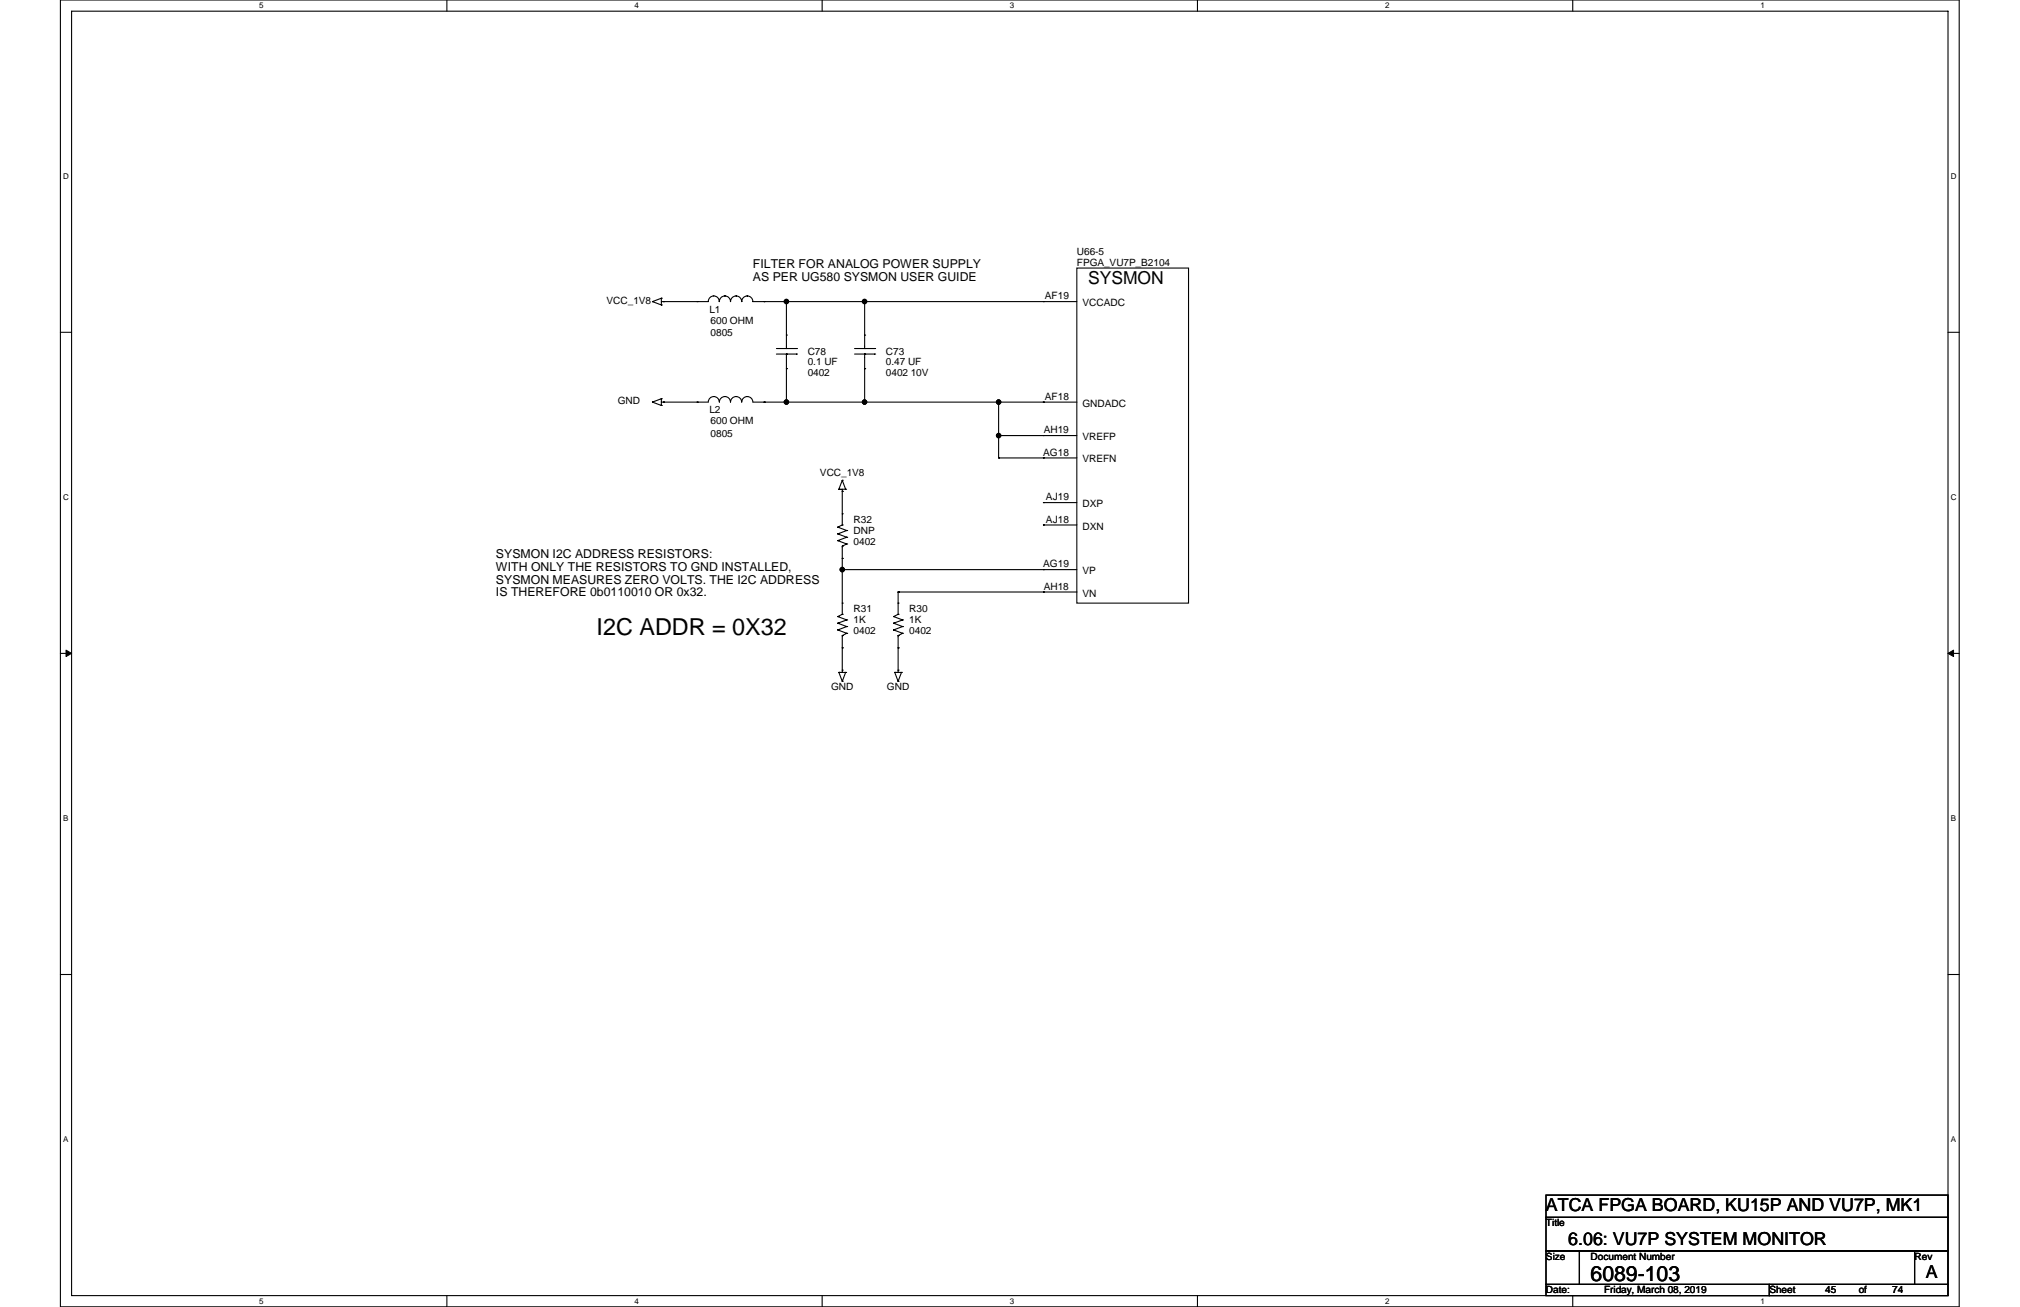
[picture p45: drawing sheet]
<svg xmlns="http://www.w3.org/2000/svg" width="432mm" height="279mm" viewBox="0 0 432 279" stroke-linecap="round" stroke-linejoin="round" font-family="sans-serif">
<defs><g id="words">
<text font-size="5" x="127.5" y="135.8">I2C ADDR = 0X32</text>
<text font-size="4.5" x="340" y="273.9">6089-103</text>
<g font-size="3.8">
<text x="232.6" y="60.7">SYSMON</text>
<text x="330.5" y="258.9">ATCA FPGA BOARD, KU15P AND VU7P, MK1</text>
<text x="335.2" y="266.1">6.06: VU7P SYSTEM MONITOR</text>
<text x="411.6" y="273.2">A</text>
</g>
<g font-size="2.6">
<text x="161" y="57.3">FILTER FOR ANALOG POWER SUPPLY</text>
<text x="161" y="60">AS PER UG580 SYSMON USER GUIDE</text>
<text x="106" y="119.3">SYSMON I2C ADDRESS RESISTORS:</text>
<text x="106" y="122">WITH ONLY THE RESISTORS TO GND INSTALLED,</text>
<text x="106" y="124.8">SYSMON MEASURES ZERO VOLTS. THE I2C ADDRESS</text>
<text x="106" y="127.5">IS THEREFORE 0b0110010 OR 0x32.</text>
</g>
<g font-size="2.2">
<text x="223.4" y="64">AF19</text>
<text x="231.4" y="65.4">VCCADC</text>
<text x="223.4" y="85.4">AF18</text>
<text x="231.4" y="86.9">GNDADC</text>
<text x="223.1" y="92.6">AH19</text>
<text x="231.4" y="94.1">VREFP</text>
<text x="223" y="97.4">AG18</text>
<text x="231.4" y="98.9">VREFN</text>
<text x="223.6" y="106.9">AJ19</text>
<text x="223.6" y="111.7">AJ18</text>
<text x="231.4" y="108.4">DXP</text>
<text x="231.4" y="113.2">DXN</text>
<text x="223" y="121.3">AG19</text>
<text x="231.4" y="122.7">VP</text>
<text x="223.1" y="126">AH18</text>
<text x="231.4" y="127.5">VN</text>
</g>
<g font-size="2.1">
<text x="230.2" y="56.9">FPGA_VU7P_B2104</text>
<text x="230.2" y="54.5">U66-5</text>
<text x="129.7" y="65">VCC_1V8</text>
<text x="151.6" y="66.9">L1</text>
<text x="151.9" y="69.3">600 OHM</text>
<text x="151.9" y="71.9">0805</text>
<text x="172.7" y="75.9">C78</text>
<text x="189.4" y="75.9">C73</text>
<text x="172.7" y="78.1">0.1 UF</text>
<text x="172.7" y="80.5">0402</text>
<text x="189.4" y="78.1">0.47 UF</text>
<text x="189.4" y="80.5">0402 10V</text>
<text x="132.1" y="86.4">GND</text>
<text x="151.6" y="88.4">L2</text>
<text x="151.9" y="90.7">600 OHM</text>
<text x="151.9" y="93.4">0805</text>
<text x="175.3" y="101.7">VCC_1V8</text>
<text x="182.4" y="111.8">R32</text>
<text x="182.4" y="114.2">DNP</text>
<text x="182.4" y="116.5">0402</text>
<text x="182.4" y="130.9">R31</text>
<text x="194.4" y="130.9">R30</text>
<text x="182.4" y="133.2">1K</text>
<text x="182.4" y="135.6">0402</text>
<text x="194.4" y="133.2">1K</text>
<text x="194.4" y="135.6">0402</text>
<text x="177.7" y="147.6">GND</text>
<text x="189.6" y="147.6">GND</text>
<text x="330.5" y="262.2">Title</text>
<text x="330.5" y="269.3">Size</text>
<text x="340" y="269.3">Document Number</text>
<text x="409.3" y="269.3">Rev</text>
<text x="330.5" y="276.5">Date:</text>
<text x="342.9" y="276.5">Friday, March 08, 2019</text>
<text x="378.2" y="276.5">Sheet</text>
<text x="390.2" y="276.5">45</text>
<text x="397.3" y="276.5">of</text>
<text x="404.5" y="276.5">74</text>
</g>
<g font-size="1.7">
<text x="55.4" y="1.8">5</text>
<text x="135.6" y="1.8">4</text>
<text x="215.9" y="1.8">3</text>
<text x="296.1" y="1.8">2</text>
<text x="376.3" y="1.8">1</text>
<text x="13.5" y="38.2">D</text>
<text x="417" y="38.2">D</text>
<text x="13.5" y="106.9">C</text>
<text x="417" y="106.9">C</text>
<text x="13.5" y="175.5">B</text>
<text x="417" y="175.5">B</text>
<text x="13.5" y="244.2">A</text>
<text x="417" y="244.2">A</text>
<text x="55.4" y="278.7">5</text>
<text x="135.6" y="278.7">4</text>
<text x="215.9" y="278.7">3</text>
<text x="296.1" y="278.7">2</text>
<text x="376.3" y="278.7">1</text>
</g>
</g></defs>
<path d="M12.9 0h405.9v279.4h-405.9zM15.3 2.4h401.1v274.6h-401.1z" fill="none" stroke="#000" stroke-width=".23"/>
<g fill="#fff">
<path d="M55.4 .3h.9v1.8h-.9z"/>
<path d="M55.4 277.2h.9v1.9h-.9z"/>
</g>
<path d="M95.5 0v2.4M95.5 277v2.4" fill="none" stroke="#000" stroke-width=".23"/>
<g fill="#fff">
<path d="M135.6 .3h1v1.8h-1z"/>
<path d="M135.6 277.2h1v1.9h-1z"/>
</g>
<path d="M175.7 0v2.4M175.7 277v2.4" fill="none" stroke="#000" stroke-width=".23"/>
<g fill="#fff">
<path d="M215.9 .3h.9v1.8h-.9z"/>
<path d="M215.9 277.2h.9v1.9h-.9z"/>
</g>
<path d="M256 0v2.4M256 277v2.4" fill="none" stroke="#000" stroke-width=".23"/>
<g fill="#fff">
<path d="M296.1 .3h.9v1.8h-.9z"/>
<path d="M296.1 277.2h.9v1.9h-.9z"/>
</g>
<path d="M336.2 0v2.4M336.2 277v2.4" fill="none" stroke="#000" stroke-width=".23"/>
<g fill="#fff">
<path d="M376.3 .3h.9v1.8h-.9z"/>
<path d="M376.3 277.2h.9v1.9h-.9z"/>
<path d="M13.5 36.7h1.3v1.9h-1.3z"/>
<path d="M417 36.7h1.3v1.9h-1.3z"/>
<path d="M13.5 105.3h1.3v1.9h-1.3z"/>
<path d="M417 105.3h1.3v1.9h-1.3z"/>
</g>
<path d="M12.9 71h2.4M416.4 71h2.4" fill="none" stroke="#000" stroke-width=".23"/>
<g fill="#fff">
<path d="M13.5 174h1.1v1.9h-1.1z"/>
<path d="M417 174h1.1v1.9h-1.1z"/>
</g>
<path d="M12.9 139.7h2.4M416.4 139.7h2.4" fill="none" stroke="#000" stroke-width=".23"/>
<path d="M14.1 139v1.4l1.2-.7zM416.4 139.7l1.2 .7v-1.4z" fill="#000" stroke="#000" stroke-width=".21"/>
<g fill="#fff">
<path d="M13.5 242.6h1.1v1.9h-1.1z"/>
<path d="M417 242.6h1.1v1.9h-1.1z"/>
</g>
<g fill="none" stroke="#000" stroke-width=".23">
<path d="M230.2 57.3h23.9v71.6h-23.9zM139.5 64.5h.1M139.5 64.5l1.9 .7M141.4 63.8h.1M141.4 65.2h.1M141.4 63.8v1.4M141.4 63.8l-1.9 .7M141.8 64.5h.1M149 64.5h.1M153.8 64.5a1.18 1.18 0 0 0-1.2-1.2 1.18 1.18 0 0 0-1.2 1.2h-10M153.8 64.5a1.19 1.19 0 0 1 1.2-1.2 1.18 1.18 0 0 1 1.1 1.2h.1a1.19 1.19 0 0 1 1.2-1.2 1.18 1.18 0 0 1 1.1 1.2h.1a1.18 1.18 0 0 1 1.1-1.2 1.19 1.19 0 0 1 1.2 1.2M161 64.5h69.2"/>
<path d="M163.3 64.5h.1M166 75.7h4.3M166 74.5h4.3M168.1 71.6h.1M168.1 78.8h.1M168.1 64.5h.1M168.1 64.5v10M168.1 74.5h.1M168.1 75.7h.1M168.1 75.7v10.3M170.3 75.7h.1M170.3 74.5h.1"/>
<path d="M182.7 75.7h4.3M182.7 74.5h4.3M184.8 71.6h.1M184.8 78.8h.1M184.8 64.5v10M184.8 74.5h.1M184.8 75.7h.1M184.8 64.5h.1M184.8 75.7v10.3M187 75.7h.1M187 74.5h.1M223 64.5h.1"/>
<path d="M139.5 86h.1M139.5 86l1.9 .7M141.4 85.2h.1M141.4 86.7h.1M141.4 85.2v1.5M141.4 85.2l-1.9 .8M141.8 86h.1M149 86h.1M153.8 85.9a1.17 1.17 0 0 0-1.2-1.1 1.17 1.17 0 0 0-1.2 1.1l-10 .1M153.8 85.9a1.18 1.18 0 0 1 1.2-1.1 1.18 1.18 0 0 1 1.1 1.1 1.21 1.21 0 0 1 1.3-1.1 1.18 1.18 0 0 1 1.1 1.1 1.22 1.22 0 0 1 1.2-1.1 1.18 1.18 0 0 1 1.2 1.1M161 86h69.2M163.3 86h.1"/>
<path d="M168.1 86h.1M213.5 93.1h.1M213.5 97.9h.1M213.5 97.9h16.7M213.5 93.1h16.7M213.5 86h.1M213.5 86v11.9M223 97.9h.1M223 93.1h.1M223 86h.1M179.1 115.6h.1M179.1 114.1h.1"/>
<path d="M179.1 112.7h.1M179.1 115.6l1.9 .7M179.1 114.1l1.9 .8M179.1 112.7l1.9 .7M179.3 104.6h.1M179.3 104.6h1.5M180 112.2h.1M180 116.8h.1M180 109.8h.1M180 119.4h.1M180 116.8v14.5M180 112.2l-.9 .5"/>
<path d="M180 105.1h.1M180 102.7h.1M180 104.6v7.6M180 102.7l.8 1.9M180 102.7l-.7 1.9M180.8 104.6h.1M181 116.3h.1M181 114.9h.1M181 113.4h.1M181 116.3l-1 .5M181 114.9l-1.9 .7M181 113.4l-1.9 .7"/>
<path d="M223 107.4h.1M223 112.2h.1M223 107.4h7.2M223 112.2h7.2M179.1 134.7h.1M179.1 133.2h.1M179.1 131.8h.1M179.1 134.7l1.9 .7M179.1 133.2l1.9 .7M179.1 131.8l1.9 .7M180 121.8h.1M180 128.9h.1"/>
<path d="M180 138.5h.1M180 131.3h.1M180 135.9h.1M180 135.9v7.8M180 131.3l-.9 .5M181 135.4h.1M181 133.9h.1M181 132.5h.1M181 135.4l-1 .5M181 133.9l-1.9 .8M181 132.5l-1.9 .7M191 134.7h.1"/>
<path d="M191 133.2h.1M191 131.8h.1M191 134.7l1.9 .7M191 133.2l1.9 .7M191 131.8l1.9 .7M192 131.3h.1M192 135.9h.1M192 135.9v7.8M192 131.3l-1 .5M192 128.9h.1M192 138.5h.1M192 126.6h.1"/>
<path d="M192 126.6v4.7M192.9 135.4h.1M192.9 133.9h.1M192.9 132.5h.1M192.9 135.4l-.9 .5M192.9 133.9l-1.9 .8M192.9 132.5l-1.9 .7M223 126.6h.1M223 121.8h.1M230.2 126.6h-38.2M230.2 121.8h-50.2M179.3 143.7h.1"/>
<path d="M179.3 143.7h1.5M179.3 143.7l.7 1.9M180 143.3h.1M180 145.6h.1M180.8 143.7h.1M180.8 143.7l-.8 1.9M191.3 143.7h.1M191.3 143.7h1.4M191.3 143.7l.7 1.9M192 143.3h.1M192 145.6h.1M192.7 143.7h.1"/>
<path d="M192.7 143.7l-.7 1.9M12.9 208.3h2.4M416.4 208.3h2.4M330.5 255.5h85.9v4.7h-85.9zM330.5 260.2h85.9v7.2h-85.9zM330.5 267.4h7.1v7.2h-7.1zM330.5 274.6h47.7v2.4h-47.7zM337.6 267.4h71.7v7.2h-71.7zM378.2 274.6h38.2v2.4h-38.2zM409.3 267.4h7.1v7.2h-7.1z"/>
</g>
<g fill="#000" stroke="#000" stroke-width=".23">
<circle cx="168.1" cy="64.5" r=".47"/>
<circle cx="184.8" cy="64.5" r=".47"/>
<circle cx="168.1" cy="85.9" r=".47"/>
<circle cx="184.8" cy="85.9" r=".47"/>
<circle cx="213.5" cy="85.9" r=".47"/>
<circle cx="213.5" cy="93.1" r=".47"/>
<circle cx="180" cy="121.8" r=".47"/>
</g>
<use href="#words"/>
</svg>
